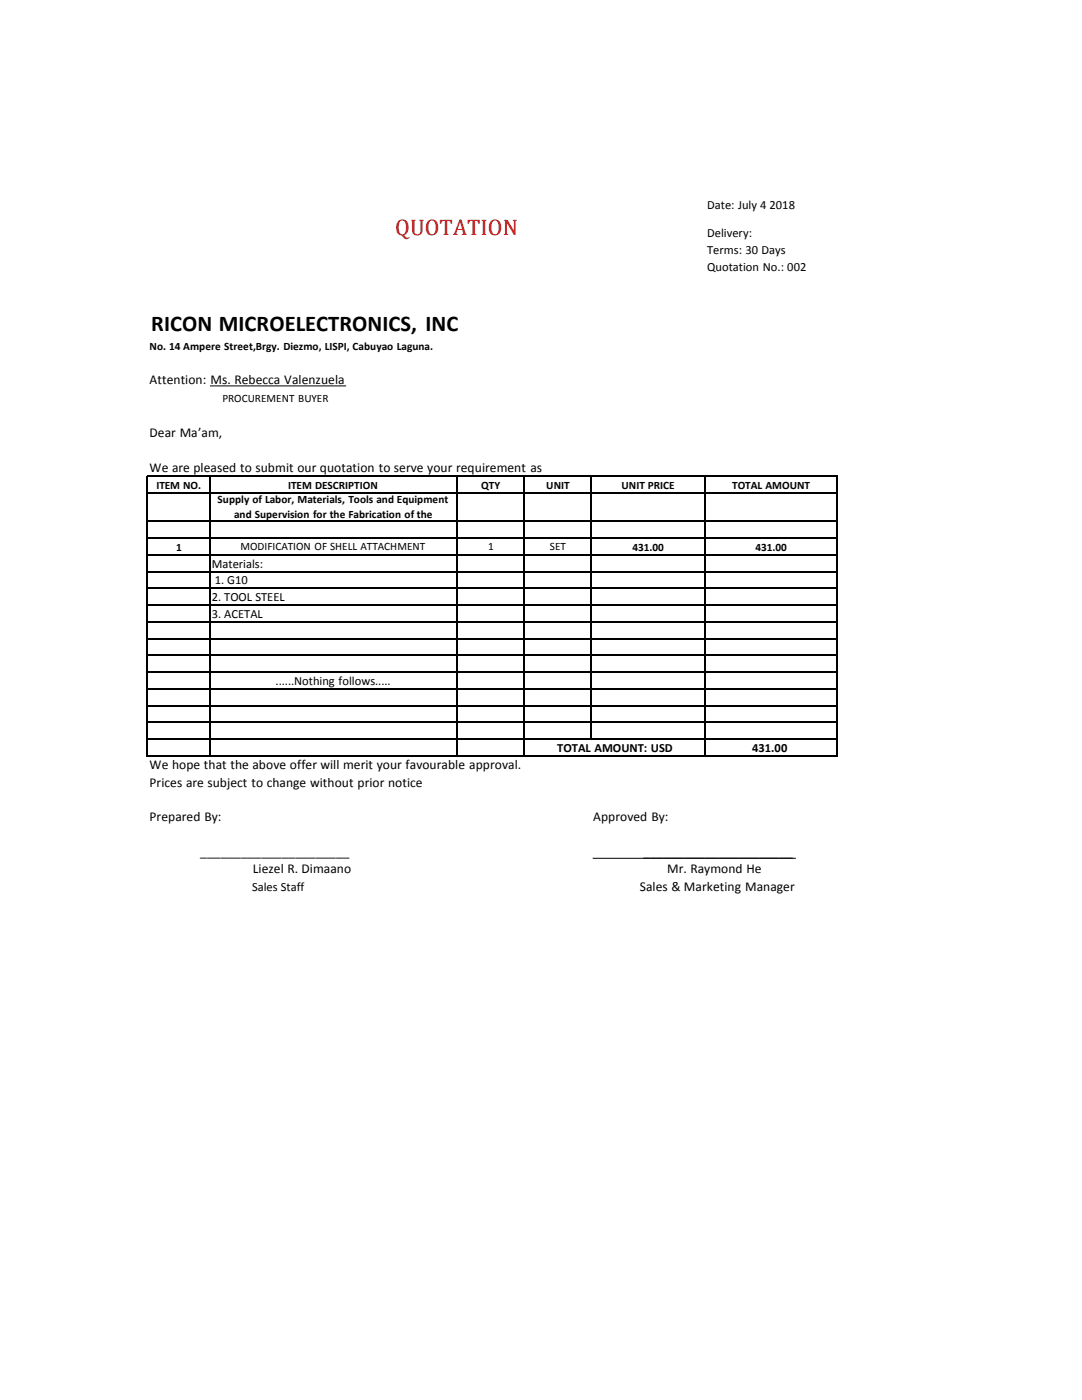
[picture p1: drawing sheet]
<svg xmlns="http://www.w3.org/2000/svg" width="216mm" height="279mm" viewBox="0 0 216 279" stroke-linecap="round" stroke-linejoin="round" font-family="sans-serif">
<defs><g id="words">
<text font-size="4.5" fill="#c00000" x="78.9" y="47">QUOTATION</text>
<text font-size="4.5" x="30.2" y="66">RICON MICROELECTRONICS, INC</text>
<g font-size="2.7">
<text x="29.8" y="76.6">Attention: Ms. Rebecca Valenzuela</text>
<text x="29.8" y="87.2">Dear Ma’am,</text>
<text x="29.8" y="94.2">We are pleased to submit our quotation to serve your requirement as</text>
<text x="29.8" y="153.5">We hope that the above offer will merit your favourable approval.</text>
<text x="29.8" y="157">Prices are subject to change without prior notice</text>
<text x="29.8" y="163.9">Prepared By:</text>
<text x="118.4" y="163.9">Approved By:</text>
<text x="40" y="170.9">______________________</text>
<text x="128.4" y="170.9">______________________</text>
<text x="50.5" y="174.3">Liezel R. Dimaano</text>
<text x="127.7" y="177.8">Sales &amp; Marketing Manager</text>
<text x="133.1" y="174.3">Mr. Raymond He</text>
</g>
<g font-size="2.5">
<text x="141.1" y="41.7">Date: July 4</text>
<text x="153.5" y="41.7">2018</text>
<text x="141.1" y="47.3">Delivery:</text>
<text x="141.1" y="50.7">Terms: 30 Days</text>
<text x="141.1" y="54">Quotation No.: 002</text>
<text x="42.2" y="113.3">Materials:</text>
<text x="42.2" y="119.9">2. TOOL STEEL</text>
<text x="42.8" y="116.6">1. G10</text>
<text x="42.2" y="123.3">3. ACETAL</text>
<text x="55" y="136.7">......Nothing follows.....</text>
<text x="111.2" y="150">TOTAL AMOUNT: USD</text>
<text x="150.1" y="150">431.00</text>
<text x="50.3" y="177.7">Sales Staff</text>
</g>
<g font-size="2.2">
<text x="29.8" y="69.9">No. 14 Ampere Street,Brgy. Diezmo, LISPI, Cabuyao Laguna.</text>
<text x="44.4" y="80.2">PROCUREMENT BUYER</text>
<text x="31.2" y="97.5">ITEM NO.</text>
<text x="43.4" y="100.3">Supply of Labor, Materials, Tools and Equipment</text>
<text x="57.5" y="97.5">ITEM DESCRIPTION</text>
<text x="96" y="97.5">QTY</text>
<text x="109" y="97.5">UNIT</text>
<text x="124" y="97.5">UNIT PRICE</text>
<text x="146.1" y="97.5">TOTAL AMOUNT</text>
<text x="46.7" y="103.3">and Supervision for the Fabrication of the</text>
<text x="35.1" y="110">1</text>
<text x="48" y="109.8">MODIFICATION OF SHELL ATTACHMENT</text>
<text x="97.4" y="109.8">1</text>
<text x="109.7" y="109.8">SET</text>
<text x="126.2" y="110">431.00</text>
<text x="150.7" y="110">431.00</text>
</g>
</g></defs>
<path d="M42 77h27M118.4 171.3h40.3" fill="none" stroke="#000" stroke-width=".2"/>
<g fill="none" stroke="#000" stroke-width=".21">
<path d="M29.3 95.1h137.9M29.3 98.4h137.9M29.4 95v56M41.8 95v56M91.1 95v56M104.6 95v56M117.9 95v52.6M140.7 95v56M167.1 95v56M29.3 104h137.9M29.3 107.4h137.9M29.3 110.7h137.9"/>
<path d="M29.3 114.1h137.9M29.3 117.4h137.9M29.3 120.8h137.9M29.3 124.1h137.9M29.3 127.4h137.9M29.3 130.8h137.9M29.3 134.1h137.9M29.3 137.5h137.9M29.3 140.8h137.9M29.3 144.2h137.9M29.3 147.5h137.9M29.3 150.9h137.9"/>
</g>
<use href="#words"/>
</svg>
